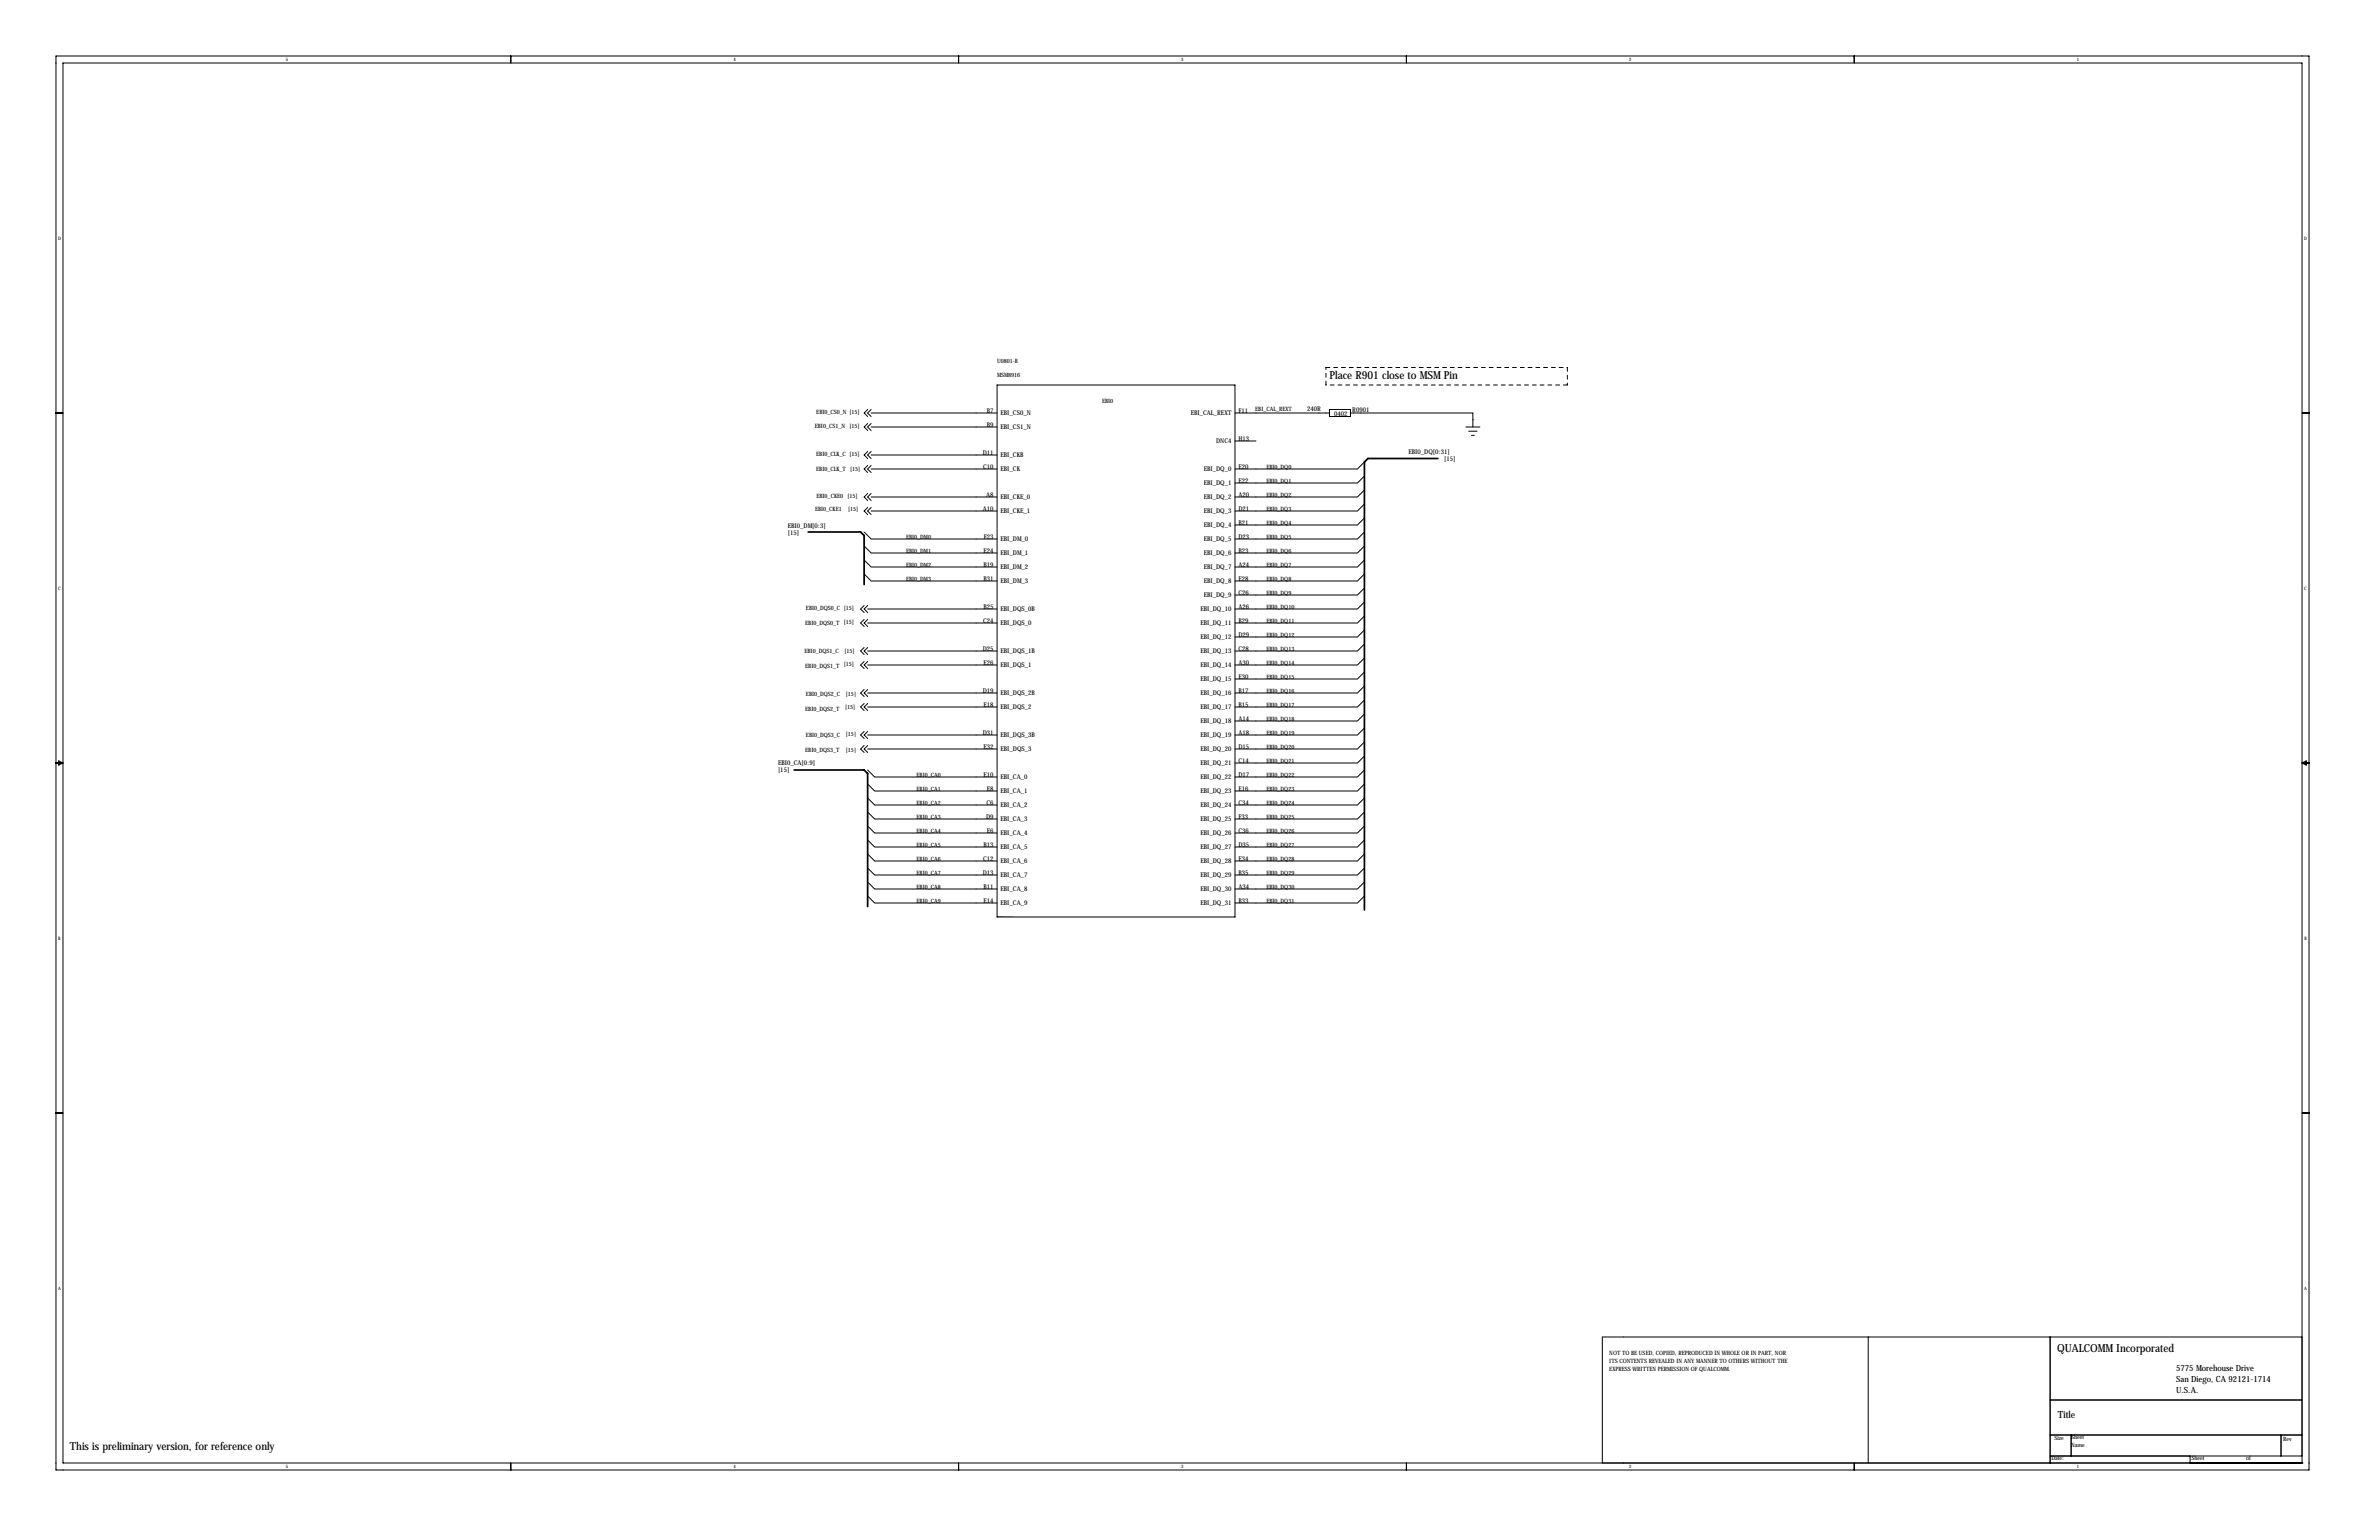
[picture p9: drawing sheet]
<svg xmlns="http://www.w3.org/2000/svg" width="864mm" height="559mm" viewBox="0 0 864 559" stroke-linecap="round" stroke-linejoin="round" font-family="sans-serif">
<defs><g id="words">
<g font-size="4">
<text x="482.6" y="137.4">Place R901 close to MSM Pin</text>
<text x="746.8" y="490.5">QUALCOMM Incorporated</text>
<text x="25.4" y="526.1">This is preliminary version, for reference only</text>
</g>
<text font-size="3.6" x="747" y="514.6">Title</text>
<g font-size="3.1">
<text x="789.9" y="497.5">5775 Morehouse Drive</text>
<text x="789.9" y="501.5">San Diego, CA 92121-1714</text>
<text x="789.9" y="505.6">U.S.A.</text>
</g>
<g font-size="2.4">
<text x="358.2" y="149.9">B7</text>
<text x="449.6" y="149.9">F11</text>
<text x="474.5" y="149.2">240R</text>
<text x="490.9" y="149.4">R0901</text>
<text x="358.2" y="154.9">B9</text>
<text x="363.2" y="150.7">EBI_CS0_N</text>
<text x="363.2" y="155.8">EBI_CS1_N</text>
<text x="432.2" y="150.7">EBI_CAL_REXT</text>
<text x="484.3" y="150.8">0402</text>
<text x="441.5" y="160.8">DNC4</text>
<text x="449.6" y="160">H13</text>
<text x="356.7" y="165.1">D11</text>
<text x="363.2" y="165.9">EBI_CKB</text>
<text x="511.3" y="164.6">EBI0_DQ[0:31]</text>
<text x="524.3" y="167.1">[15]</text>
<text x="356.9" y="170.2">C10</text>
<text x="363.2" y="171">EBI_CK</text>
<text x="437" y="171">EBI_DQ_0</text>
<text x="449.6" y="170.2">E20</text>
<text x="437" y="176.1">EBI_DQ_1</text>
<text x="449.6" y="175.3">E22</text>
<text x="356.7" y="185.4">A10</text>
<text x="358" y="180.3">A8</text>
<text x="363.2" y="181.2">EBI_CKE_0</text>
<text x="437" y="181.2">EBI_DQ_2</text>
<text x="449.6" y="180.3">A20</text>
<text x="449.6" y="185.4">D21</text>
<text x="286" y="191.5">EBI0_DM[0:3]</text>
<text x="363.2" y="186.2">EBI_CKE_1</text>
<text x="437" y="186.2">EBI_DQ_3</text>
<text x="437" y="191.3">EBI_DQ_4</text>
<text x="449.6" y="190.5">B21</text>
<text x="286" y="194.1">[15]</text>
<text x="357.1" y="195.6">F23</text>
<text x="363.2" y="196.4">EBI_DM_0</text>
<text x="437" y="196.4">EBI_DQ_5</text>
<text x="449.6" y="195.6">D23</text>
<text x="357" y="200.7">E24</text>
<text x="363.2" y="201.5">EBI_DM_1</text>
<text x="437" y="201.5">EBI_DQ_6</text>
<text x="449.6" y="200.7">B23</text>
<text x="357" y="205.7">B19</text>
<text x="363.2" y="206.6">EBI_DM_2</text>
<text x="437" y="206.6">EBI_DQ_7</text>
<text x="449.6" y="205.7">A24</text>
<text x="357" y="210.8">B31</text>
<text x="363.2" y="211.7">EBI_DM_3</text>
<text x="437" y="211.6">EBI_DQ_8</text>
<text x="449.6" y="210.8">E28</text>
<text x="449.6" y="215.9">C26</text>
<text x="357" y="221">B25</text>
<text x="363.2" y="221.8">EBI_DQS_0B</text>
<text x="435.8" y="221.8">EBI_DQ_10</text>
<text x="437" y="216.7">EBI_DQ_9</text>
<text x="449.6" y="221">A26</text>
<text x="356.9" y="226.1">C24</text>
<text x="363.2" y="226.9">EBI_DQS_0</text>
<text x="435.8" y="226.9">EBI_DQ_11</text>
<text x="449.6" y="226.1">B29</text>
<text x="435.8" y="232">EBI_DQ_12</text>
<text x="449.6" y="231.1">D29</text>
<text x="356.7" y="236.2">D25</text>
<text x="363.2" y="237.1">EBI_DQS_1B</text>
<text x="435.8" y="237">EBI_DQ_13</text>
<text x="449.6" y="236.2">C28</text>
<text x="357" y="241.3">E26</text>
<text x="363.2" y="242.1">EBI_DQS_1</text>
<text x="435.8" y="242.1">EBI_DQ_14</text>
<text x="449.6" y="241.3">A30</text>
<text x="356.7" y="251.5">D19</text>
<text x="435.8" y="247.2">EBI_DQ_15</text>
<text x="449.6" y="246.4">E30</text>
<text x="449.6" y="251.5">B17</text>
<text x="357" y="256.5">E18</text>
<text x="363.2" y="252.3">EBI_DQS_2B</text>
<text x="363.2" y="257.4">EBI_DQS_2</text>
<text x="435.8" y="252.3">EBI_DQ_16</text>
<text x="435.8" y="257.4">EBI_DQ_17</text>
<text x="449.6" y="256.5">B15</text>
<text x="435.8" y="262.4">EBI_DQ_18</text>
<text x="449.6" y="261.6">A14</text>
<text x="356.7" y="266.7">D31</text>
<text x="363.2" y="267.5">EBI_DQS_3B</text>
<text x="435.8" y="267.5">EBI_DQ_19</text>
<text x="449.6" y="266.7">A18</text>
<text x="357" y="271.8">E32</text>
<text x="363.2" y="272.6">EBI_DQS_3</text>
<text x="435.8" y="272.6">EBI_DQ_20</text>
<text x="449.6" y="271.8">D15</text>
<text x="282.4" y="277.6">EBI0_CA[0:9]</text>
<text x="282.4" y="280.2">[15]</text>
<text x="357" y="281.9">E10</text>
<text x="435.8" y="277.7">EBI_DQ_21</text>
<text x="449.6" y="276.9">C14</text>
<text x="449.6" y="281.9">D17</text>
<text x="358.2" y="287">E8</text>
<text x="363.2" y="282.8">EBI_CA_0</text>
<text x="363.2" y="287.9">EBI_CA_1</text>
<text x="435.8" y="282.8">EBI_DQ_22</text>
<text x="435.8" y="287.8">EBI_DQ_23</text>
<text x="449.6" y="287">E16</text>
<text x="358.1" y="292.1">C6</text>
<text x="363.2" y="292.9">EBI_CA_2</text>
<text x="435.8" y="292.9">EBI_DQ_24</text>
<text x="449.6" y="292.1">C34</text>
<text x="358" y="297.2">D9</text>
<text x="363.2" y="298">EBI_CA_3</text>
<text x="435.8" y="298">EBI_DQ_25</text>
<text x="449.6" y="297.2">F33</text>
<text x="358.2" y="302.3">E6</text>
<text x="363.2" y="303.1">EBI_CA_4</text>
<text x="435.8" y="303.1">EBI_DQ_26</text>
<text x="449.6" y="302.3">C36</text>
<text x="357" y="307.3">B13</text>
<text x="363.2" y="308.2">EBI_CA_5</text>
<text x="435.8" y="308.2">EBI_DQ_27</text>
<text x="449.6" y="307.3">D35</text>
<text x="356.7" y="317.5">D13</text>
<text x="356.9" y="312.4">C12</text>
<text x="363.2" y="313.2">EBI_CA_6</text>
<text x="435.8" y="313.2">EBI_DQ_28</text>
<text x="449.6" y="312.4">E34</text>
<text x="449.6" y="317.5">B35</text>
<text x="357" y="322.6">B11</text>
<text x="363.2" y="318.3">EBI_CA_7</text>
<text x="363.2" y="323.4">EBI_CA_8</text>
<text x="435.8" y="318.3">EBI_DQ_29</text>
<text x="435.8" y="323.4">EBI_DQ_30</text>
<text x="449.6" y="322.6">A34</text>
<text x="357" y="327.7">E14</text>
<text x="363.2" y="328.5">EBI_CA_9</text>
<text x="435.8" y="328.5">EBI_DQ_31</text>
<text x="449.6" y="327.7">B33</text>
</g>
<g font-size="2.1">
<text x="361.9" y="131.8">U0801-B</text>
<text x="361.9" y="136.9">MSM8916</text>
<text x="400" y="146.3">EBI0</text>
<text x="455.7" y="149.1">EBI_CAL_REXT</text>
<text x="295.8" y="155.4">EBI0_CS1_N</text>
<text x="296.3" y="150.4">EBI0_CS0_N [15]</text>
<text x="308.4" y="155.2">[15]</text>
<text x="296.3" y="165.6">EBI0_CLK_C [15]</text>
<text x="296.3" y="170.9">EBI0_CLK_T</text>
<text x="308.6" y="170.9">[15]</text>
<text x="459.7" y="170.2">EBI0_DQ0</text>
<text x="459.7" y="175.3">EBI0_DQ1</text>
<text x="295.9" y="185.4">EBI0_CKE1</text>
<text x="296.4" y="180.6">EBI0_CKE0</text>
<text x="307.6" y="180.8">[15]</text>
<text x="307.8" y="185.4">[15]</text>
<text x="459.7" y="185.4">EBI0_DQ3</text>
<text x="459.7" y="180.3">EBI0_DQ2</text>
<text x="459.7" y="190.5">EBI0_DQ4</text>
<text x="328.9" y="195.6">EBI0_DM0</text>
<text x="459.7" y="195.6">EBI0_DQ5</text>
<text x="328.9" y="200.7">EBI0_DM1</text>
<text x="459.7" y="200.7">EBI0_DQ6</text>
<text x="328.9" y="205.7">EBI0_DM2</text>
<text x="459.7" y="205.7">EBI0_DQ7</text>
<text x="328.9" y="210.8">EBI0_DM3</text>
<text x="459.7" y="215.9">EBI0_DQ9</text>
<text x="459.7" y="210.8">EBI0_DQ8</text>
<text x="292.6" y="221.5">EBI0_DQS0_C [15]</text>
<text x="459.7" y="221">EBI0_DQ10</text>
<text x="292.3" y="226.8">EBI0_DQS0_T</text>
<text x="306.3" y="226.6">[15]</text>
<text x="459.7" y="226.1">EBI0_DQ11</text>
<text x="459.7" y="231.1">EBI0_DQ12</text>
<text x="292.1" y="237">EBI0_DQS1_C</text>
<text x="306.6" y="237">[15]</text>
<text x="459.7" y="236.2">EBI0_DQ13</text>
<text x="292.3" y="242.3">EBI0_DQS1_T</text>
<text x="306.3" y="241.8">[15]</text>
<text x="459.7" y="241.3">EBI0_DQ14</text>
<text x="459.7" y="251.5">EBI0_DQ16</text>
<text x="459.7" y="246.4">EBI0_DQ15</text>
<text x="292.3" y="257.8">EBI0_DQS2_T</text>
<text x="292.6" y="252.5">EBI0_DQS2_C</text>
<text x="306.8" y="257.3">[15]</text>
<text x="307.1" y="252.5">[15]</text>
<text x="459.7" y="256.5">EBI0_DQ17</text>
<text x="459.7" y="261.6">EBI0_DQ18</text>
<text x="292.6" y="267.5">EBI0_DQS3_C</text>
<text x="307.1" y="267.2">[15]</text>
<text x="459.7" y="266.7">EBI0_DQ19</text>
<text x="292.3" y="272.8">EBI0_DQS3_T</text>
<text x="307.1" y="272.8">[15]</text>
<text x="459.7" y="271.8">EBI0_DQ20</text>
<text x="332.7" y="281.9">EBI0_CA0</text>
<text x="459.7" y="281.9">EBI0_DQ22</text>
<text x="459.7" y="276.9">EBI0_DQ21</text>
<text x="332.7" y="287">EBI0_CA1</text>
<text x="459.7" y="287">EBI0_DQ23</text>
<text x="332.7" y="292.1">EBI0_CA2</text>
<text x="459.7" y="292.1">EBI0_DQ24</text>
<text x="332.7" y="297.2">EBI0_CA3</text>
<text x="459.7" y="297.2">EBI0_DQ25</text>
<text x="332.7" y="302.3">EBI0_CA4</text>
<text x="459.7" y="302.3">EBI0_DQ26</text>
<text x="332.7" y="307.3">EBI0_CA5</text>
<text x="459.7" y="307.3">EBI0_DQ27</text>
<text x="332.7" y="312.4">EBI0_CA6</text>
<text x="332.7" y="317.5">EBI0_CA7</text>
<text x="459.7" y="317.5">EBI0_DQ29</text>
<text x="459.7" y="312.4">EBI0_DQ28</text>
<text x="332.7" y="322.6">EBI0_CA8</text>
<text x="459.7" y="322.6">EBI0_DQ30</text>
<text x="332.7" y="327.7">EBI0_CA9</text>
<text x="459.7" y="327.7">EBI0_DQ31</text>
<text x="584.2" y="491.7">NOT TO BE USED, COPIED, REPRODUCED IN WHOLE OR IN PART, NOR</text>
<text x="584.2" y="497.3">EXPRESS WRITTEN PERMISSION OF QUALCOMM.</text>
<text x="584.2" y="494.5">ITS CONTENTS REVEALED IN ANY MANNER TO OTHERS WITHOUT THE</text>
<text x="745.7" y="522.4">Size</text>
<text x="751.8" y="525">Name</text>
<text x="751.8" y="522.2">Sheet</text>
<text x="828.8" y="522.7">Rev</text>
<text x="744.7" y="529.8">Date:</text>
<text x="795.5" y="529.8">Sheet</text>
<text x="815.3" y="529.8">of</text>
</g>
<g font-size="1.7">
<text x="103.7" y="22.2">5</text>
<text x="266.3" y="22.2">4</text>
<text x="428.8" y="22.2">3</text>
<text x="591.4" y="22.2">2</text>
<text x="754" y="22.2">1</text>
<text x="21.1" y="86.9">D</text>
<text x="836.4" y="86.9">D</text>
<text x="21.1" y="213.9">C</text>
<text x="836.5" y="213.9">C</text>
<text x="21.2" y="340.9">B</text>
<text x="836.5" y="340.9">B</text>
<text x="21.1" y="467.9">A</text>
<text x="836.4" y="467.9">A</text>
<text x="103.7" y="532.7">5</text>
<text x="266.3" y="532.7">4</text>
<text x="428.8" y="532.7">3</text>
<text x="591.4" y="532.7">2</text>
<text x="754" y="532.7">1</text>
</g>
<g font-size=".4">
<text x="534.7" y="152.4">GND</text>
<text x="361.9" y="332.7">MSM8916-1</text>
<text x="361.9" y="332.7">M:CIS_LIBHWSCH_LIBHW-LIBRARY.OLB</text>
</g>
</g></defs>
<path d="M481.3 139.7v-6.4M481.3 133.3h87.7M569 133.3v6.4M569 139.7h-87.7" fill="none" stroke="#000" stroke-width=".36" stroke-dasharray="1.4 1.4"/>
<g fill="none" stroke="#000" stroke-width=".36">
<path d="M20.3 20.3h817.9v513.1h-817.9zM22.9 22.9h812.8v508h-812.8zM185.4 20.3v2.6M348 20.3v2.6M510.5 20.3v2.6M673.1 20.3v2.6M361.9 139.7h86.4v193h-86.4zM20.3 149.9h2.6M315 148.6l-1.3 1.3 1.3 1.2M315 153.7l-1.3 1.2 1.3 1.3M316.2 148.6l-1.2 1.3 1.2 1.2M316.2 153.7l-1.2 1.2 1.2 1.3"/>
<path d="M316.2 149.9h45.8M362 154.9h-45.8M448.3 149.9h34.3M482.6 148.6h7.6v2.5h-7.6zM490.2 149.9h44.5v5M532.1 154.9h5.1M533.1 156.5h3.1M534.2 158h1M835.7 149.9h2.5M315 163.8l-1.3 1.3 1.3 1.3M315 168.9l-1.3 1.3 1.3 1.3M315 179.1l-1.3 1.2 1.3 1.3"/>
<path d="M316.2 163.8l-1.2 1.3 1.2 1.3M316.2 168.9l-1.2 1.3 1.2 1.3M316.2 179.1l-1.2 1.2 1.2 1.3M362 165.1h-45.8M362 170.2h-45.8M448.3 160h7.6M495.3 172.7l-2.5 2.6h-44.5M495.3 167.6l-2.5 2.6h-44.5M495.3 177.8l-2.5 2.5h-44.5M313.7 198.1l2.5 2.6h45.8M313.7 193l2.5 2.6h45.8M315 184.1l-1.3 1.3 1.3 1.3"/>
<path d="M316.2 184.1l-1.2 1.3 1.2 1.3M362 180.3h-45.8M362 185.4h-45.8M495.3 198.1l-2.5 2.6h-44.5M495.3 193l-2.5 2.6h-44.5M495.3 188l-2.5 2.5h-44.5M495.3 182.9l-2.5 2.5h-44.5M313.7 219.7l-1.3 1.3 1.3 1.3M313.7 208.3l2.5 2.5h45.8M313.7 203.2l2.5 2.5h45.8M315 219.7l-1.3 1.3 1.3 1.3M495.3 203.2l-2.5 2.5h-44.5"/>
<path d="M495.3 218.4l-2.5 2.6h-44.5M495.3 213.4l-2.5 2.5h-44.5M495.3 208.3l-2.5 2.5h-44.5M313.7 224.8l-1.3 1.3 1.3 1.2M313.7 234.9l-1.3 1.3 1.3 1.3M315 224.8l-1.3 1.3 1.3 1.2M315 234.9l-1.3 1.3 1.3 1.3M362 221h-47M362 236.2h-47M362 226.1h-47M495.3 238.8l-2.5 2.5h-44.5M495.3 233.7l-2.5 2.5h-44.5"/>
<path d="M495.3 228.6l-2.5 2.5h-44.5M495.3 223.5l-2.5 2.6h-44.5M313.7 240l-1.3 1.3 1.3 1.3M313.7 250.2l-1.3 1.3 1.3 1.2M313.7 255.3l-1.3 1.2 1.3 1.3M315 240l-1.3 1.3 1.3 1.3M315 250.2l-1.3 1.3 1.3 1.2M315 255.3l-1.3 1.2 1.3 1.3M362 251.5h-47M362 241.3h-47M362 256.5h-47M495.3 254l-2.5 2.5h-44.5"/>
<path d="M495.3 248.9l-2.5 2.6h-44.5M495.3 243.8l-2.5 2.6h-44.5M495.3 259.1l-2.5 2.5h-44.5M20.3 276.9h2.6M21.3 276.1l1.6 .8-1.6 .7zM313.7 265.4l-1.3 1.3 1.3 1.3M313.7 270.5l-1.3 1.3 1.3 1.3M315 265.4l-1.3 1.3 1.3 1.3M315 270.5l-1.3 1.3 1.3 1.3M315 279.4l2.5 2.5h44.5M362 266.7h-47M362 271.8h-47"/>
<path d="M495.3 279.4l-2.5 2.5h-44.5M495.3 274.3l-2.5 2.6h-44.5M495.3 269.2l-2.5 2.6h-44.5M495.3 264.2l-2.5 2.5h-44.5M835.7 276.9h2.5M835.7 276.9l1.5-.8v1.5zM315 299.7l2.5 2.6h44.5M315 294.6l2.5 2.6h44.5M315 289.6l2.5 2.5h44.5M315 284.5l2.5 2.5h44.5M495.3 294.6l-2.5 2.6h-44.5M495.3 289.6l-2.5 2.5h-44.5"/>
<path d="M495.3 284.5l-2.5 2.5h-44.5M495.3 299.7l-2.5 2.6h-44.5M315 309.9l2.5 2.5h44.5M315 304.8l2.5 2.5h44.5M315 315l2.5 2.5h44.5M495.3 315l-2.5 2.5h-44.5M495.3 309.9l-2.5 2.5h-44.5M495.3 304.8l-2.5 2.5h-44.5M315 325.1l2.5 2.6h44.5M315 320l2.5 2.6h44.5M361.9 332.7h.1M495.3 325.1l-2.5 2.6h-44.5"/>
<path d="M495.3 320l-2.5 2.6h-44.5M20.3 403.9h2.6M835.7 403.9h2.5M678.2 485.1v45.8M744.2 485.1v45.8M835.7 485.1h-254v45.8M744.2 508h91.5M185.4 530.9v2.5M348 530.9v2.5M510.5 530.9v2.5M673.1 530.9v2.5M744.2 520.7h91.5"/>
<path d="M744.2 528.3h91.5M751.8 520.7v7.6M795 530.9h.1M795 528.3v2.6M828 520.7v7.6M835.7 530.9h.1"/>
</g>
<path d="M522 166.4h-25.4l-1.3 1.2v162.6M293.4 193h19l1.3 1.3v17.8M288.3 279.4h25.4l1.3 1.3v48.2" fill="none" stroke="#000" stroke-width=".63"/>
<use href="#words"/>
</svg>
